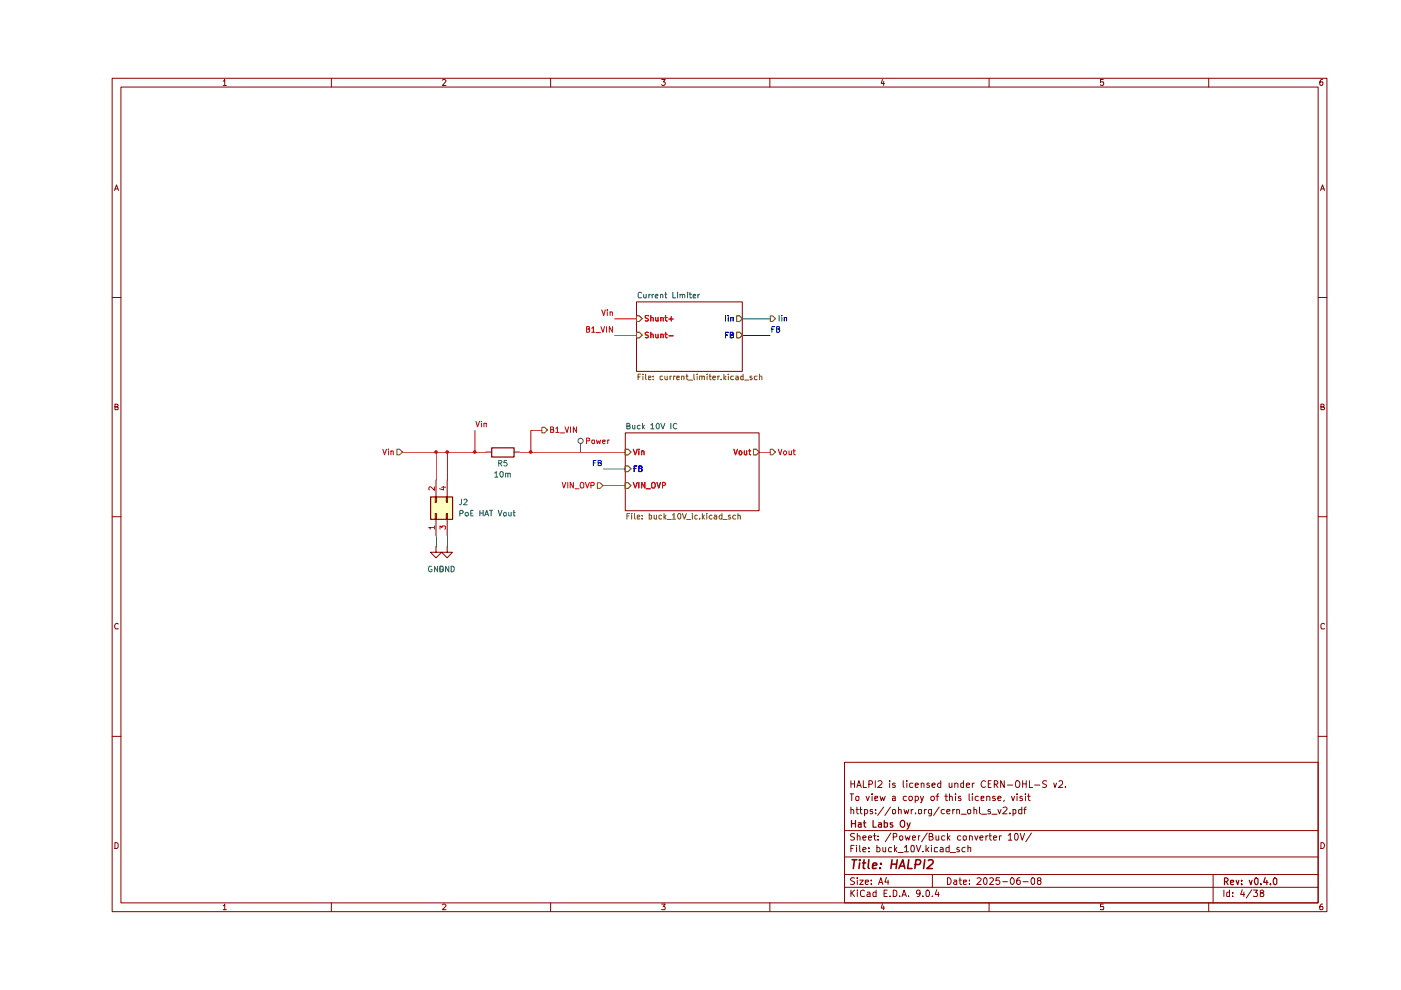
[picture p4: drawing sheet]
<svg xmlns="http://www.w3.org/2000/svg" width="297mm" height="210mm" viewBox="0 0 297 210" stroke-linecap="round" stroke-linejoin="round" font-family="sans-serif">
<g fill="none" stroke="#890000" stroke-width=".21">
<path d="M23.8 16.6h257.5v176.7h-257.5zM25.6 18.5h253.9v172.9h-253.9zM47.3 17.2h.2l.2-.4v1.3M47.3 18.1h.7M70.3 16.6v1.9M93.8 17l.2-.2h.3l.3 .3-.8 1h.8M116.7 16.6v1.9M140.3 16.8h.7l-.4 .6 .4 .1v.4l-.2 .2h-.4l-.1-.2M163.2 16.6v1.9M187.1 16.8l-.3 .9h.7M187.4 17.3v.8M209.7 16.6v1.9"/>
<path d="M233.9 16.8h-.6v.6h.6l.1 .1-.1 .5-.4 .1-.2-.2M256.3 16.6v1.9M280.4 16.8h-.3a.93 .93 0 0 0-.2 1.2h.5l.1-.5-.1-.1h-.5l-.1 .1M24.3 40.4l.4-1.2 .4 1.2M24.4 40h.6M280 40.4l.4-1.2 .4 1.2M280.1 40h.6M23.8 63.1h1.8M279.5 63.1h1.8M24.4 86.3h.4l.2-.3v-.2l-.6-.1v1.2h.6v-.5l-.2-.1M280.1 86.3l.6-.1v-.4l-.6-.1v1.2h.6l.1-.4-.3-.2M23.8 109.6h1.8"/>
<path d="M279.5 109.6h1.8M25 132.3l-.1-.1a.66 .66 0 0 0-.6 .4 .66 .66 0 0 0 .2 .7h.5M280.8 132.3l-.4-.1-.3 .3v.6l.1 .2h.6M23.8 156.1h1.8M279.5 156.1h1.8M24.4 178.6h.3l.3 .4v.6l-.3 .3h-.3zM179.1 161.6h100.4v29.8h-100.4zM179.1 176.1h100.4M180.2 168.3h.8M180.4 171.7l.4-.1 .2 .2v.8M180.4 165.5v1.5M180.4 171.1v1.5"/>
<path d="M180.4 179.9h.4M180.4 166.2h.8M180.6 168.3v1.5M181.1 179.2h-.7v1.4M181.2 176.8l-.6-.1-.3 .3 .1 .3 .7 .2 .1 .2a.51 .51 0 0 1-.3 .4 .51 .51 0 0 1-.6 0M181.2 165.5v1.5M181.5 168.9h.6l-.1 .8h-.5zM181.5 171.6h.5M181.6 179.2v.1M181.6 179.7v.9M181.7 171.1v1.2l.3 .3M181.7 167l.4-1.5 .5 1.5"/>
<path d="M181.8 177.3l.3-.1 .3 .2v.7M181.8 176.7v1.4M181.8 166.5h.6M182.3 179.2v1.2l.1 .2M182.3 171.6h.5M182.4 171.1v1.2l.4 .3M183 177.6l.6-.1-.1-.2-.4-.1-.1 .2v.7h.5M183 165.5v1.5h.7M183.3 171.7h.6l.1 .6a.45 .45 0 0 1-.7 .2M183.3 171.6v1.4M183.6 168.8l.4 1 .3-1M184.1 177.6l.7-.1-.1-.2-.4-.1-.2 .2 .1 .7h.5"/>
<path d="M184.2 179.7v.2M184.2 166.3h.5a.41 .41 0 0 0 .3-.4 .41 .41 0 0 0-.3-.4h-.5v1.5M184.9 168.3v.2M184.9 168.8v1M185 171.7l-.4-.1-.1 .2 .1 .2 .4 .1v.4h-.5M185.2 177.2h.5M185.4 176.7v1.2l.3 .2M185.5 169.2h.6v-.3h-.6v.8h.6M185.6 165.5v1.5M185.7 172.4v.2M185.7 171.7v.1M185.9 179.2v1.4l.6-.1a.6 .6 0 0 0-.2-.8h-.4"/>
<path d="M186.2 178v.1M186.2 177.3v.1M186.2 165.7l.6-.2 .2 .4-.1 .3-.8 .8h.9M186.6 168.8l.2 1 .3-.7 .3 .7 .3-1M187.2 179.7l.1 .9 .5-.1M187.4 171.1l-1.3 1.8M187.8 179.7v.9M188.6 165.5v.2M188.6 166v1M188.8 171.1l-1.2 1.8M188.9 176.6l-1.2 1.9M189 179.7h-.4a.59 .59 0 0 0-.1 .9h.5"/>
<path d="M189.2 171.7h.1a.36 .36 0 0 1 .6 .2l-.1 .6-.3 .1-.3-.2zM189.2 168.9h.6v.9M189.4 177.5l.7-.1v-.5l-.2-.2h-.5v1.4M189.6 179.2v1.4M189.8 169.2h-.6v.5h.6M189.8 166.1l-.3-.1-.3 .2 .1 .3h.5v.4h-.6M190.1 179.7l-.5 .6M190.5 171.7h.6v.9M190.5 171.1v1.5M190.7 177.3h.1a.36 .36 0 0 1 .6 .2l-.1 .6h-.3l-.3-.1zM191.5 165.5v1.3l.2 .2M191.7 171.6l.2 1 .3-.7 .2 .7 .3-1"/>
<path d="M191.8 179.7l.4-.5v1.4M191.9 177.2l.3 .9 .2-.6 .3 .6 .2-.9M192.2 168.9l-.4-.1-.3 .3v.4l.3 .3 .4-.1M192.3 165.5v.2M192.3 166v1M192.8 168.9h.6v.6l-.2 .3h-.3l-.2-.3zM193.2 179.3h.6l.1 .8-.2 .5-.5-.1zM193.2 171.6v1M193.4 177.6l.7-.1-.1-.2-.4-.1-.2 .2 .1 .7h.5M193.5 166.1l-.4-.1-.2 .2v.7h.6M193.6 171.6l-.4 .3M194 168.9l.5-.1 .2 .3v.4l-.2 .3-.5-.1"/>
<path d="M194 166.5l.7-.1-.1-.3-.4-.1-.2 .2v.6l.2 .2 .4-.1M194 168.8v1.4M194.1 172.4v.2M194.3 179.2l.4 1.4 .5-1.4M194.7 171.7h.7l-.1 .8-.3 .1-.3-.2zM194.7 177.2v.9M195.1 177.2l-.4 .1v.2M195.1 168.8l.4 1M195.3 166.2l.2-.2 .4 .2v.8M195.3 166v1M195.8 168.8l-.4 1.3-.3 .1M196 171.6v1"/>
<path d="M196.3 179.2v1.4M196.4 171.6l-.4 .3M196.6 176.6l-1.2 1.9M196.9 179.7l-.6 .6M197 177.4l.7-.1 .1-.3-.3-.3h-.5v1.4h.5l.4-.2v-.3l-.4-.2M197 166.1l-.3-.1-.2 .3 .1 .2h.3l.2 .3-.2 .2-.4-.1M197.4 168.9l.5-.1 .2 .3v.4l-.2 .3h-.3l-.3-.3zM197.5 179.2v.1M197.5 171.6v1.1l-.2 .3h-.4M197.5 171.7l-.4-.1-.3 .3 .1 .6h.6M197.5 179.7v.9M197.6 166.5l.7-.1-.2-.4-.5 .2v.6l.3 .2 .3-.1"/>
<path d="M198.4 177.2v.9h.4l.2-.1M198.4 168.8h.6M198.8 179.7h-.4l-.3 .1v.7l.7 .1M199 168.3l-.3 .3v1.2M199 177.2v.9M199.1 171.1l-1.2 1.8M199.4 179.7h.3l.3 .2v.7h-.6l-.1-.3 .7-.3M199.5 166.1l-.5-.1-.2 .3v.4l.2 .3 .5-.1M199.5 165.5v1.5M200.2 171.7l-.4-.1-.3 .3v.4l.3 .3 .4-.1M200.3 177.3l-.4-.1-.3 .3 .1 .6h.6M200.3 168.8h.6"/>
<path d="M200.6 168.3v1.4l.3 .1M200.7 172h.7l-.2-.4h-.3l-.2 .2v.5l.2 .3 .4-.1M200.9 176.7v1.4M201 177.5l.4 .6M201.2 179.2v1.4h-.6v-.8l.2-.1h.4M201.2 166v.9l.4 .1 .2-.2M201.3 168.9l.4-.1 .2 .2v.8M201.3 168.3v1.5M201.4 177.2l-.5 .5M201.8 166v1M202 171.6v1M202.4 171.6l-.4 .3"/>
<path d="M202.4 166.2l.3-.2 .4 .2v.8M202.4 166v1M202.6 168.3v.2M202.6 168.8v1M202.8 171.7l.5-.1 .1 .2v.8M202.8 171.6v1M203.4 179.7h-.3l-.3 .2 .6 .4v.3h-.6M203.7 177.3l-.4-.1-.3 .3 .1 .6h.6M203.7 168.9l-.3-.1-.2 .3 .1 .1h.3l.2 .4-.2 .2-.4-.1M203.8 172.6h1.1M204.3 177.3h.6l-.1 .8h-.5zM204.3 166.1l-.4-.1-.2 .2v.6l.2 .2 .4-.1"/>
<path d="M204.3 165.5v1.5M204.6 179.7h-.3l-.4 .3 .2 .6h.5M204.9 166.5l.7-.1v-.3l-.5-.1-.2 .2v.6l.2 .2 .5-.1M205.2 179.8l.3-.1h.3v.9M205.2 171.7h.6l-.1 .8h-.5zM205.2 179.2v1.4M205.5 168.3v1.3l.1 .2M205.6 177.3l.3-.1 .2 .2v.7M205.6 177.2v.9M206.1 168.3v.2M206.1 166v1M206.1 168.8v1"/>
<path d="M206.5 171.7l.3-.1 .3 .2v.8M206.5 171.1v1.5M206.6 166l-.5 .3M206.7 177.2l.3 .9 .3-.9M207.4 168.9h-.6l-.1 .6a.45 .45 0 0 0 .7 .2M207.7 171.1v1.2l.2 .3M207.8 177.6l.6-.1-.1-.3-.5 .2v.5l.2 .2h.4M208 169.2h.6v-.3h-.6v.8h.6M208.1 172.6h1.1M208.9 165.7v-.1a.7 .7 0 0 0-.9 .5 .7 .7 0 0 0 .5 .9l.4-.2M209 177.2v.9M209.2 168.9l.4-.1 .3 .2v.8"/>
<path d="M209.2 168.8v1M209.5 177.2l-.5 .3M209.5 166.2h.5M209.7 177.2h.5M209.9 176.7v1.2l.3 .2M210 171.7l-.4-.1-.1 .2v.2l.5 .1v.4h-.5M210.1 165.5h-.6v1.5h.6M210.3 172.6h1.1M210.6 177.6l.7-.1-.1-.2-.4-.1-.2 .2 .1 .7h.5M210.8 166.3l.7-.1a.45 .45 0 0 0-.2-.7h-.5v1.5M211 168.9h-.5v.3l.5 .1 .1 .3-.3 .2-.3-.1M211.1 166.3l.5 .7"/>
<path d="M211.6 171.6l.3 1 .3-1M211.6 169.2h.6v-.3l-.5-.1-.1 .2v.6l.1 .2 .5-.1M211.9 177.2v.9M212.3 177.2l-.4 .3M212.7 171.3l.6-.2 .2 .4-.9 1.1h.9M212.9 169.7l-.1 .2M212.9 165.5v1.5l-.7-1.5v1.5M213.6 166.5h1.1M213.8 177.1l.4-.4v1.4M213.8 178.1h.7M214.1 172.4v.2M214.4 168.8l.4 1 .3-1"/>
<path d="M214.8 171.7h.6v.7l-.3 .2-.3-.1M214.8 171.6v1.4M215.4 176.7a.78 .78 0 0 1 .6 .6 .78 .78 0 0 1-.3 .8h-.3l-.3-.2v-.9zM215.5 165.6l.1-.1a.73 .73 0 0 1 .7 .7 .73 .73 0 0 1-.7 .8l-.2-.2-.1-.3zM215.6 168.3v.2M215.6 168.8v1M216.3 176.7l.4 1.4 .5-1.4M216.6 171.7h-.6v.7l.2 .2 .4-.1M216.6 171.1v1.5M216.7 168.9l-.3-.1-.2 .3 .1 .1h.3l.2 .4-.2 .2-.4-.1M216.8 166.2h.8M216.8 165.5v1.5"/>
<path d="M217.1 171.6h.5M217.4 168.3v.2M217.4 168.8v1M217.6 171.1l-.4 .3v1.2M217.6 165.5v1.5M217.8 168.8h.6M218.1 168.3v1.3l.3 .2M218.3 165.5v1.5h.6M218.7 176.6l-1.2 1.9M219.4 166.5h1.1M221.9 165.6l-.6-.1-.2 .4 .1 .3 .5 .2 .2 .3a.6 .6 0 0 1-.8 .2M223.4 166l.3 1 .3-1"/>
<path d="M224.5 165.7l.2-.2 .5 .1 .1 .6-.9 .8h.9M225.9 166.8v.2M280.1 178.6a.65 .65 0 0 1 .7 .7 .65 .65 0 0 1-.7 .6zM47.3 192h.2l.2-.3v1.2M47.3 192.9h.7M70.3 191.4v1.9M93.8 191.9l.2-.2h.3l.3 .2-.8 1h.8M116.7 191.4v1.9M140.3 191.7h.7l-.4 .5 .4 .2v.3l-.1 .2-.6-.1M163.2 191.4v1.9M179.1 188.1h100.4M179.1 185.4h100.4"/>
<path d="M179.1 181.7h100.4M180.4 188.7v1.4M180.6 189.3l.6 .8M181.2 186.2l-.6-.1-.3 .3 .3 .4 .6 .3a.51 .51 0 0 1-.3 .4 .51 .51 0 0 1-.6 0M181.2 188.7l-.8 .8M181.8 188.7v.2M181.8 186.1v.2M181.8 186.6v.9M181.8 189.1v1M182.3 186.6h.7l-.7 .9h.7M183 180.2l.6-.2-.1-.3h-.4l-.1 .2v.7h.5M183.3 188.9l-.4-.2-.5 .4 .1 .8 .2 .2 .6-.1"/>
<path d="M183.5 187l.6-.1v-.3h-.6v.2v.7h.6M183.9 189.2l.4-.1 .2 .3v.7h-.6l-.1-.4 .7-.2M184.2 180.5v.1M184.7 187.4v.1M184.7 186.6v.2M185.7 188.7v1.4h-.5v-.9h.5M186.3 187.5l.5-1.4 .4 1.4M186.4 187.1h.6M187.1 191.6l-.3 .9h.7M187.4 192.1v.8M187.4 189.4h.5M187.9 186l-.3 1h.9"/>
<path d="M188.1 188.7h-.7v1.4h.7M188.3 186.6v.9M188.7 190v.1M189.4 188.7h.3l.4 .4v.6l-.2 .4h-.5zM189.8 180.1l.3 .5M190.4 180.8h1.1M190.7 190v.1M191.2 190.1l.5-1.4 .5 1.4M191.3 189.7h.7M191.8 180.6h.8M192.6 190v.1M195.1 189.3v.2l-.6 .1-.2-.3v-.3l.2-.3 .6 .2v.8l-.3 .4h-.3"/>
<path d="M195.7 190v.1M195.7 180.5v.1M196.5 180.1l.4 .5M196.6 188.7a.78 .78 0 0 1 .6 .6 .78 .78 0 0 1-.3 .8h-.4l-.2-.3v-.8zM197.7 190v.1M197.7 185.4v2.7M198.6 188.6l-.3 1.1h.8M199 189.1v1M200.9 186.1a.72 .72 0 0 1 .8 .7 .72 .72 0 0 1-.8 .7zM201.5 180.8h1.1M202.3 186.6h.5v.9M202.8 186.9h-.4l-.2 .3 .2 .3h.4"/>
<path d="M203.4 186.6h.5M203.5 186.1v1.2l.4 .2M204.3 187l.6-.1v-.3h-.6v.9h.6M205.6 187.4v.1M205.6 186.6v.2M207.2 186.3v-.1a.47 .47 0 0 1 .8 .3l-.9 1h.9M208.6 186.3l.3-.2a.8 .8 0 0 1 .4 .7 .8 .8 0 0 1-.4 .7l-.3-.1-.1-.5zM209.7 191.4v1.9M209.9 186.3l.1-.2h.4l.2 .4-.8 1h.8M211.9 186.1h-.7l-.1 .7 .3-.2 .4 .1 .2 .6a.52 .52 0 0 1-.9 .1M212.6 186.9h1M214.5 186.1a.75 .75 0 0 1 .6 .7 .75 .75 0 0 1-.6 .7 .92 .92 0 0 1 0-1.4z"/>
<path d="M216.2 186.1l-.5 .2a1.02 1.02 0 0 0 .1 1.2l.5-.1v-.6l-.5-.2-.3 .3M216.9 186.9h1.1M218.8 186.2l.3-.1 .3 .3v.9l-.3 .2a.78 .78 0 0 1-.6-.5 .78 .78 0 0 1 .3-.8zM220.2 186.7l-.3-.3 .3-.3 .4 .1v.4a.56 .56 0 0 0-.5 .2 .56 .56 0 0 0-.1 .7h.6l.1-.6-.2-.2M233.9 191.7h-.6v.6l.6-.1 .1 .2-.1 .5-.6-.1M256.3 191.4v1.9M257.2 185.4v6M259.5 188.7v1.4M260.7 188.7v1.4h-.5l-.1-.8 .2-.2 .4 .1M261.4 190v.1M261.4 189.2v.2M263.4 188.6l-.4 1.1h.9"/>
<path d="M263.7 189.1v1M265.4 188.6l-1.2 1.8M265.8 188.7h.8l-.4 .5 .4 .3-.1 .6-.7-.1M267.4 189.3l-.2-.2v-.2l.5-.2 .3 .4-.8 .4 .1 .6 .6-.1 .1-.4-.3-.3M280.4 191.7h-.3a.93 .93 0 0 0-.2 1.2h.5l.1-.5-.1-.2h-.5l-.1 .2"/>
</g>
<g fill="none" stroke="#890000" stroke-width=".25">
<path d="M180.5 173.9v1.5M180.5 174.6h.9M181.4 173.9v1.5M182 174.5h.6v.9M182.6 174.8l-.6 .1v.4h.6M183.1 174.5h.5M183.2 173.9v1.2l.4 .3M185.1 173.9v1.5h.7M186.3 174.5h.5l.1 .9M186.9 174.8h-.5l-.2 .2 .2 .4 .5-.1M187.5 174.5h.7v.7l-.3 .2-.4-.1M187.5 173.9v1.5"/>
<path d="M189.3 174.5h-.5v.3l.5 .3-.2 .3-.3-.1M191.2 173.9h.3l.3 .3v.9l-.3 .3h-.3a.89 .89 0 0 1 0-1.5zM192.3 174.5l.3 .9M193 174.5l-.5 1.2-.2 .1M259.6 186.9h.5l.3-.3v-.2l-.3-.3h-.5v1.5M260 186.9l.4 .7M260.9 187.1l.7-.1-.1-.4h-.5l-.1 .2 .1 .7h.5M262.1 186.6l.3 1 .3-1M263.3 187.4v.2M263.3 186.6v.2M264.9 186.6l.3 1 .3-1M266.1 186.2l.3-.1 .3 .3v.8l-.3 .4a.9 .9 0 0 1-.3-1.4z"/>
<path d="M267.3 187.4v.2M268.3 186.1l-.4 1h.9M268.6 186.6v1M269.4 187.4v.2M270.1 186.2l.3-.1 .3 .3v.8l-.3 .4a.9 .9 0 0 1-.3-1.4z"/>
</g>
<g fill="none" stroke="#890000" stroke-width=".34">
<path d="M180.7 182.3h1M181.2 182.3l-.3 1.8M182.3 182.3v.2M182.3 183l-.2 1.1M182.9 183h.6M183.2 182.3l-.2 1.8h.4M184.2 182.3l-.1 1.6 .2 .2M185 183.6l.9-.2-.1-.4h-.6l-.2 .9 .2 .2h.5M186.6 184v.1M186.8 183v.2M189 183.2h1.1M189.1 182.3l-.2 1.8"/>
<path d="M190.2 182.3l-.2 1.8M190.6 184.1l.8-1.8 .4 1.8M190.8 183.6h.9M192.7 182.3l-.3 1.8h1M194 183.3h.8l.3-.2a.5 .5 0 0 0-.2-.8h-.7l-.2 1.8M196.1 182.3l-.3 1.8M196.8 182.5l.3-.2 .6 .1a.51 .51 0 0 1 0 .7l-1.2 1h1.2"/>
</g>
<path d="M156.2 67h.6l.6 .6-.6 .6h-.6z" fill="#fff"/>
<path d="M156.2 67h.6l.6 .6-.6 .6h-.6z" fill="none" stroke="#735600" stroke-width=".21"/>
<path d="M153.8 66.9v1.2M154.4 66.9v.1M154.4 67.3v.8M154.9 67.4l.5-.1v.8M154.9 67.3v.8" fill="none" stroke="#0400c6" stroke-width=".21"/>
<path d="M134.9 70.4h.6l.6 .6-.6 .6h-.6z" fill="#fff"/>
<path d="M134.9 70.4h.6l.6 .6-.6 .6h-.6z" fill="none" stroke="#735600" stroke-width=".21"/>
<path d="M137.5 70.5h-.7v.4l.7 .4-.3 .3-.4-.1M138 71l.4-.1 .1 .7M138 70.4v1.2M139 70.9v.6l.2 .1 .3-.1M139.5 70.9v.7M140.1 71l.4-.1 .1 .7M140.1 70.9v.7M141 70.9h.5M141.1 70.4v1.1l.4 .1M141.8 71.2h.9" fill="none" stroke="#ca0000" stroke-width=".21"/>
<path d="M134.9 67h.6l.6 .6-.6 .6h-.6z" fill="#fff"/>
<path d="M134.9 67h.6l.6 .6-.6 .6h-.6z" fill="none" stroke="#735600" stroke-width=".21"/>
<path d="M137.5 67h-.7v.3l.7 .4-.3 .4-.4-.1M138 67.4l.4-.1 .1 .8M138 66.9v1.2M139 67.3v.6l.2 .2 .3-.1M139.5 67.3v.8M140.1 67.4l.4-.1 .1 .8M140.1 67.3v.8M141 67.3h.5M141.1 66.9v1l.4 .2M141.8 67.6h.9M142.3 67.1v1" fill="none" stroke="#ca0000" stroke-width=".21"/>
<path d="M156.2 70.4h.6l.6 .6-.6 .6h-.6z" fill="#fff"/>
<path d="M156.2 70.4h.6l.6 .6-.6 .6h-.6z" fill="none" stroke="#735600" stroke-width=".21"/>
<path d="M153.8 71h.4M154.4 70.4h-.6v1.2M154.8 71h.5l.1-.1v-.4l-.1-.1h-.5v1.2l.6-.1 .1-.3-.2-.2" fill="none" stroke="#0400c6" stroke-width=".21"/>
<g fill="#fff">
<path d="M134.9 64h22.5v14.7h-22.5z"/>
<path d="M159.8 95.2h.5l.6 .6-.6 .6h-.5z"/>
</g>
<path d="M159.8 95.2h.5l.6 .6-.6 .6h-.5z" fill="none" stroke="#735600" stroke-width=".21"/>
<path d="M155.6 95.2l.3 1.2 .5-1.2M156.7 95.8l.2-.2 .3 .1v.7h-.3l-.2-.1zM157.8 95.6v.7l.2 .1 .3-.1M158.3 95.6v.8M158.7 95.6h.5M158.9 95.2v1.2h.3" fill="none" stroke="#ca0000" stroke-width=".21"/>
<path d="M132.6 98.8h.6l.6 .6-.6 .6h-.6z" fill="#fff"/>
<path d="M132.6 98.8h.6l.6 .6-.6 .6h-.6z" fill="none" stroke="#735600" stroke-width=".21"/>
<path d="M134.4 99.3h.5M135 98.8h-.6v1.2M135.5 99.3h.5l.1-.3-.1-.2h-.5v1.2h.5l.1-.2v-.3l-.2-.2" fill="none" stroke="#0400c6" stroke-width=".21"/>
<path d="M132.6 95.2h.6l.6 .6-.6 .6h-.6z" fill="#fff"/>
<path d="M132.6 95.2h.6l.6 .6-.6 .6h-.6z" fill="none" stroke="#735600" stroke-width=".21"/>
<path d="M134.3 95.2l.4 1.2 .4-1.2M135.5 95.2v.1M135.5 95.6v.8M136 95.8l.2-.2 .4 .2v.6M136 95.6v.8" fill="none" stroke="#ca0000" stroke-width=".21"/>
<path d="M132.6 102.4h.6l.6 .6-.6 .5h-.6z" fill="#fff"/>
<path d="M132.6 102.4h.6l.6 .6-.6 .5h-.6z" fill="none" stroke="#735600" stroke-width=".21"/>
<path d="M134.3 102.3l.4 1.2 .4-1.2M135.5 102.3v1.2M136.7 102.3v1.2l-.7-1.2v1.2M137 103.6h.9M138.2 102.4l.5-.1a.86 .86 0 0 1 .1 1.2h-.5l-.1-.2zM139.3 102.3l.4 1.2 .3-1.2M140.4 103h.5l.2-.5-.2-.2h-.5v1.2" fill="none" stroke="#ca0000" stroke-width=".21"/>
<path d="M132.6 91.8h28.3v16.5h-28.3z" fill="#fff"/>
<path d="M91.3 105.3h4.6v4.8h-4.6z" fill="#ffffbf"/>
<path d="M156.2 67h.6l.6 .6-.6 .6h-.6z" fill="#fff"/>
<path d="M156.2 67h.6l.6 .6-.6 .6h-.6z" fill="none" stroke="#735600" stroke-width=".21"/>
<path d="M153.8 66.9v1.2M154.4 66.9v.1M154.4 67.3v.8M154.9 67.4l.5-.1v.8M154.9 67.3v.8" fill="none" stroke="#0400c6" stroke-width=".21"/>
<path d="M134.9 70.4h.6l.6 .6-.6 .6h-.6z" fill="#fff"/>
<path d="M134.9 70.4h.6l.6 .6-.6 .6h-.6z" fill="none" stroke="#735600" stroke-width=".21"/>
<path d="M137.5 70.5h-.7v.4l.7 .4-.3 .3-.4-.1M138 71l.4-.1 .1 .7M138 70.4v1.2M139 70.9v.6l.2 .1 .3-.1M139.5 70.9v.7M140.1 71l.4-.1 .1 .7M140.1 70.9v.7M141 70.9h.5M141.1 70.4v1.1l.4 .1M141.8 71.2h.9" fill="none" stroke="#ca0000" stroke-width=".21"/>
<path d="M134.9 67h.6l.6 .6-.6 .6h-.6z" fill="#fff"/>
<path d="M134.9 67h.6l.6 .6-.6 .6h-.6z" fill="none" stroke="#735600" stroke-width=".21"/>
<path d="M137.5 67h-.7v.3l.7 .4-.3 .4-.4-.1M138 67.4l.4-.1 .1 .8M138 66.9v1.2M139 67.3v.6l.2 .2 .3-.1M139.5 67.3v.8M140.1 67.4l.4-.1 .1 .8M140.1 67.3v.8M141 67.3h.5M141.1 66.9v1l.4 .2M141.8 67.6h.9M142.3 67.1v1" fill="none" stroke="#ca0000" stroke-width=".21"/>
<path d="M156.2 70.4h.6l.6 .6-.6 .6h-.6z" fill="#fff"/>
<path d="M156.2 70.4h.6l.6 .6-.6 .6h-.6z" fill="none" stroke="#735600" stroke-width=".21"/>
<path d="M153.8 71h.4M154.4 70.4h-.6v1.2M154.8 71h.5l.1-.1v-.4l-.1-.1h-.5v1.2l.6-.1 .1-.3-.2-.2" fill="none" stroke="#0400c6" stroke-width=".21"/>
<path d="M134.9 64h22.5v14.7h-22.5z" fill="none" stroke="#890000" stroke-width=".21"/>
<path d="M159.8 95.2h.5l.6 .6-.6 .6h-.5z" fill="#fff"/>
<path d="M159.8 95.2h.5l.6 .6-.6 .6h-.5z" fill="none" stroke="#735600" stroke-width=".21"/>
<path d="M155.6 95.2l.3 1.2 .5-1.2M156.7 95.8l.2-.2 .3 .1v.7h-.3l-.2-.1zM157.8 95.6v.7l.2 .1 .3-.1M158.3 95.6v.8M158.7 95.6h.5M158.9 95.2v1.2h.3" fill="none" stroke="#ca0000" stroke-width=".21"/>
<path d="M132.6 98.8h.6l.6 .6-.6 .6h-.6z" fill="#fff"/>
<path d="M132.6 98.8h.6l.6 .6-.6 .6h-.6z" fill="none" stroke="#735600" stroke-width=".21"/>
<path d="M134.4 99.3h.5M135 98.8h-.6v1.2M135.5 99.3h.5l.1-.3-.1-.2h-.5v1.2h.5l.1-.2v-.3l-.2-.2" fill="none" stroke="#0400c6" stroke-width=".21"/>
<path d="M132.6 95.2h.6l.6 .6-.6 .6h-.6z" fill="#fff"/>
<path d="M132.6 95.2h.6l.6 .6-.6 .6h-.6z" fill="none" stroke="#735600" stroke-width=".21"/>
<path d="M134.3 95.2l.4 1.2 .4-1.2M135.5 95.2v.1M135.5 95.6v.8M136 95.8l.2-.2 .4 .2v.6M136 95.6v.8" fill="none" stroke="#ca0000" stroke-width=".21"/>
<path d="M132.6 102.4h.6l.6 .6-.6 .5h-.6z" fill="#fff"/>
<path d="M132.6 102.4h.6l.6 .6-.6 .5h-.6z" fill="none" stroke="#735600" stroke-width=".21"/>
<path d="M134.3 102.3l.4 1.2 .4-1.2M135.5 102.3v1.2M136.7 102.3v1.2l-.7-1.2v1.2M137 103.6h.9M138.2 102.4l.5-.1a.86 .86 0 0 1 .1 1.2h-.5l-.1-.2zM139.3 102.3l.4 1.2 .3-1.2M140.4 103h.5l.2-.5-.2-.2h-.5v1.2" fill="none" stroke="#ca0000" stroke-width=".21"/>
<path d="M132.6 91.8h28.3v16.5h-28.3z" fill="none" stroke="#890000" stroke-width=".21"/>
<path d="M84.1 95.2h.6l.6 .6-.6 .6h-.6z" fill="#fff"/>
<path d="M84.1 95.2h.6l.6 .6-.6 .6h-.6z" fill="none" stroke="#735600" stroke-width=".21"/>
<g fill="none" stroke="#ca0000" stroke-width=".21">
<path d="M124.4 69.8h.5l.1-.5h-.6v1.1h.6v-.4l-.2-.2M125.5 69.6l.3-.3v1.1M125.5 70.4h.6M126.4 70.5h.9M127.4 69.3l.4 1.1 .4-1.1M127.6 65.7l.4 1.2 .3-1.2M128.6 69.3v1.1M128.8 65.7v.1M128.8 66.1v.8M129.4 66.2l.4-.1 .1 .8M129.4 66.1v.8M129.9 69.3v1.1l-.7-1.1v1.1"/>
<path d="M81.2 95.2l.3 1.2 .4-1.2M82.4 95.2v.1M82.4 95.6v.8M82.9 95.8l.1-.2 .4 .1v.7M82.9 95.6v.8M100.9 89.3l.3 1.2 .5-1.2M102.1 89.3v.1M102.1 89.7v.8M102.6 89.8l.5-.1v.8M102.6 89.7v.8"/>
</g>
<path d="M104.3 95h4.7v1.9h-4.7z" fill="none" stroke="#890000" stroke-width=".25"/>
<path d="M103 95.8h1.2M109 95.8h1.1" fill="none" stroke="#890000" stroke-width=".21"/>
<path d="M114.9 90.6h.6l.6 .6-.6 .6h-.6z" fill="#fff"/>
<path d="M114.9 90.6h.6l.6 .6-.6 .6h-.6z" fill="none" stroke="#735600" stroke-width=".21"/>
<path d="M116.7 91.1h.5l.1-.2v-.3l-.6-.1v1.2h.5l.2-.4-.2-.2M117.8 90.8l.4-.3v1.2M117.8 91.7h.7M118.8 91.8h.9M119.8 90.5l.4 1.2 .4-1.2M121 90.5v1.2M122.2 90.5v1.2l-.6-1.2v1.2" fill="none" stroke="#ca0000" stroke-width=".21"/>
<path d="M91.3 105.4h4.7v4.7h-4.7z" fill="none" stroke="#890000" stroke-width=".25"/>
<path d="M92.3 108.9h.2v1.2h-.2zM92.3 105.3h.2v1.2h-.2zM92.4 115.9v1.2h1.2l-1.2 1.2-1.1-1.2h1.1M92.4 115.9h.1M92.4 101.8v3.5M92.4 110.1v3.5M94.6 108.9h.3v1.2h-.3zM94.6 105.3h.3v1.2h-.3zM94.8 115.9v1.2h1.1l-1.1 1.2-1.2-1.2h1.2M94.8 115.9h.1M94.8 101.8v3.5M94.8 110.1v3.5" fill="none" stroke="#890000" stroke-width=".21"/>
<path d="M92.1 111.8h-1.2l.4 .4M92.1 103.2v.8l-.8-.8-.4 .3 .1 .4M92.1 111.5v.7M93.3 112.2v-.7l.4 .3 .1-.3h.5l.2 .2v.3l-.2 .2M93.6 103.3h.9M94.1 103.1v.8l-.9-.3" fill="none" stroke="#b00000" stroke-width=".21"/>
<path d="M163.6 69.8h.5M164.2 69.3h-.6v1.1M164.7 69.8h.5l.1-.5h-.6v1.1h.6v-.4l-.2-.2" fill="none" stroke="#0400c6" stroke-width=".21"/>
<path d="M163.3 67h.5l.6 .6-.6 .6h-.5z" fill="#fff"/>
<path d="M163.3 67h.5l.6 .6-.6 .6h-.5z" fill="none" stroke="#735600" stroke-width=".21"/>
<path d="M165.2 66.9v1.2M165.8 66.9v.1M165.8 67.3v.8M166.3 67.4l.5-.1v.8M166.3 67.3v.8M125.8 98.1h.4M126.4 97.6h-.6v1.1M126.8 98.1h.5l.2-.1-.2-.4h-.5v1.1h.6l.1-.4-.3-.2" fill="none" stroke="#0400c6" stroke-width=".21"/>
<path d="M126.6 102.4h.6l.6 .6-.6 .5h-.6z" fill="#fff"/>
<path d="M126.6 102.4h.6l.6 .6-.6 .5h-.6z" fill="none" stroke="#735600" stroke-width=".21"/>
<path d="M119.2 102.3l.3 1.2 .5-1.2M120.4 102.3v1.2M121.6 102.3v1.2l-.7-1.2v1.2M121.9 103.6h.9M123.3 102.3l.5 .1v.9l-.2 .2h-.4a.86 .86 0 0 1 .1-1.2zM124.1 102.3l.4 1.2 .5-1.2M125.3 103h.5l.2-.2v-.4l-.2-.1h-.5v1.2" fill="none" stroke="#ca0000" stroke-width=".21"/>
<g fill="none" stroke="#474747" stroke-width=".21">
<path d="M123.1 94v1.8"/>
<circle cx="123.1" cy="93.5" r=".55"/>
</g>
<path d="M163.3 95.2h.5l.6 .6-.6 .6h-.5z" fill="#fff"/>
<g fill="none" stroke="#735600" stroke-width=".21">
<path d="M135.3 79.9h.4M135.9 79.3h-.6v1.2M136.3 79.3v.1M136.3 79.8v.7M136.9 79.3v1l.2 .2M138.5 79.8v.1M140.4 79.8h-.5v.6h.5M141 79.8v.5l.1 .2 .4-.1M141.5 79.8v.7M142.1 79.8v.7M142.4 79.8h-.3v.1M142.8 79.8v.7"/>
<path d="M143.2 79.8h-.3l-.1 .1M144.5 79.8h.5v.7M144.5 79.8v.7M145.4 79.8h.5M145.6 79.3v1l.3 .2M147.1 79.3v1l.2 .2M147.8 79.3v.1M147.8 79.8v.7M148.3 79.8h.5v.7M148.3 79.8v.7M148.8 79.9l.1-.1h.4v.7M149.9 79.3v.1"/>
<path d="M149.9 79.8v.7M150.4 79.8h.4M150.5 79.3v1.1l.3 .1M152.2 79.8v.7M152.6 79.8h-.3l-.1 .1M153.5 79.3v1.2M153.9 79.8l-.4 .4M154.4 79.3v.1M154.4 79.8v.7M155.5 79.8h-.5l-.1 .5a.36 .36 0 0 0 .6 .1M156 79.8h.4l.1 .7M157.6 79.8h-.6v.6h.6"/>
<path d="M157.6 79.3v1.2M159.4 79.8h-.3l-.1 .1 .5 .4-.2 .2-.3-.1M160.5 79.8h-.4l-.2 .1 .1 .5h.5M161 79.8h.4l.1 .7M161 79.3v1.2M137.5 80.1l.5-.1v-.2h-.5v.6h.5M138.5 80.4v.1M143.5 80.1l.5-.1v-.2h-.5v.6h.5M146 80.6h.9M151.1 80.1l.6-.1-.1-.2h-.4l-.1 .1v.4l.2 .2 .3-.1M152.9 80.4v.1M153.6 80.1l.3 .4"/>
<path d="M156.5 80l-.5 .1-.1 .2 .2 .2 .4-.1M157.9 80.6h.8M163.3 95.2h.5l.6 .6-.6 .6h-.5zM132.9 109.4h.4M133.5 108.9h-.6v1.2M133.9 108.9v.1M133.9 109.2v.9M134.5 108.9v1l.2 .2M135.1 109.6h.5v-.3h-.5v.7h.5M136.1 109.9v.2M136.1 109.3v.1M137.7 109.3l.3-.1 .2 .2v.5l-.2 .2-.3-.1"/>
<path d="M137.7 108.9v1.2M138.7 109.2v.7l.1 .2 .4-.2M139.2 109.2v.9M140.3 109.3l-.4-.1-.2 .3 .1 .5h.5M140.8 108.9v1.2M140.9 109.6l.3 .5M141.2 109.2l-.4 .5M141.5 110.2h.8M142.6 109.2l.3-.3v1.2M142.6 110.1h.6M143.8 108.9h.4l.1 .2v.7l-.2 .3a.71 .71 0 0 1-.3-1.2zM144.7 108.9l.4 1.2 .4-1.2"/>
<path d="M145.6 110.2h.9M146.8 108.9v.1M146.8 109.2v.9M147.8 109.3l-.3-.1-.2 .2v.5l.2 .2 .3-.1M148.3 109.9v.2M148.9 108.9v1.2M149 109.6l.3 .5M149.3 109.2l-.4 .5M149.8 108.9v.1M149.8 109.2v.9M150.9 109.3l-.3-.1-.2 .3v.3l.2 .3 .3-.1M151.5 109.3l.3-.1 .2 .2v.7"/>
<path d="M152 109.6h-.5l-.1 .1 .1 .4 .5-.1M153.1 109.3l-.4-.1-.2 .3 .1 .5h.5M153.1 108.9v1.2M153.3 110.2h.9M154.8 109.3l-.2-.1-.2 .3 .5 .4-.1 .2-.4-.1M155.9 109.3l-.3-.1-.3 .3v.3l.3 .3 .3-.1M156.4 109.4l.2-.2 .4 .2v.7M156.4 108.9v1.2"/>
</g>
<g fill="none" stroke="#ca0000" stroke-width=".21">
<path d="M130.2 71.1h4.8M130.2 67.6h4.8M85.4 95.9h17.7M92.5 95.9v5.9M94.9 95.9v5.9M100.7 91.2v4.7M110.2 95.9h22.4M114.9 91.2h-2.3v4.7M161 95.9h2.4M165 95.2l.4 1.2 .4-1.2M166.1 95.8l.4-.2 .3 .2v.4l-.4 .2-.3-.2zM167.3 95.6v.8h.3l.2-.1"/>
<path d="M167.8 95.6v.8M168.1 95.6h.5M168.3 95.2v1.1l.3 .1M127.9 103h4.7"/>
</g>
<path d="M92.5 113.7v2.3M94.9 113.7v2.3" fill="none" stroke="#009600" stroke-width=".21"/>
<path d="M157.4 67.6h6M157.4 71.1h6M127.9 99.4h4.7" fill="none" stroke="#0400c6" stroke-width=".21"/>
<g fill="none" stroke="#006465" stroke-width=".21">
<path d="M136 62.1l-.4-.1-.3 .3v.6l.2 .3 .5-.1M136.5 62.4l.1 .8 .4-.1M137 62.4v.8M137.6 62.4v.8M137.9 62.4l-.3 .3M138.2 62.4v.8M138.6 62.4l-.4 .3M138.9 62.8l.6-.1-.2-.3-.4 .2v.4l.1 .2h.4M140 62.5l.4-.1 .1 .2v.6M140 62.4v.8M141 62.4h.4M141.1 62v1.2h.3"/>
<path d="M142.6 62v1.2h.6M143.7 62v.1M143.7 62.4v.8M144.2 62.5h.5v.7M144.2 62.4v.8M144.7 62.6l.2-.2 .3 .1v.7M145.8 62v.1M145.8 62.4v.8M146.1 62.4h.5M146.3 62v1l.1 .2h.2M147 62.8l.5-.1v-.2h-.5v.7h.5M148 62.4v.8"/>
<path d="M148.3 62.4l-.3 .3M132.9 90.3h.6l.1-.3-.3-.3h-.4v1.2h.5l.2-.1v-.4l-.3-.1M134.1 90.2v.6l.2 .1 .3-.1M134.6 90.2v.7M135.7 90.3l-.3-.1-.3 .2 .1 .4h.5M136.2 89.7v1.2M136.3 90.5l.3 .4M136.6 90.2l-.4 .4M138 90.1h.2l.1-.4v1.2M138 90.9h.7M139.3 89.8l.2-.1 .3 .3v.7l-.4 .2a.74 .74 0 0 1-.1-1.1zM140.1 89.7l.4 1.2 .5-1.2"/>
<path d="M142.2 89.7v1.2M143.5 89.9l-.3-.2a.6 .6 0 0 0-.5 .6 .6 .6 0 0 0 .5 .6l.3-.1"/>
</g>
<path d="M156.2 67h.6l.6 .6-.6 .6h-.6z" fill="#fff"/>
<path d="M156.2 67h.6l.6 .6-.6 .6h-.6z" fill="none" stroke="#735600" stroke-width=".21"/>
<path d="M153.8 66.9v1.2M154.4 66.9v.1M154.4 67.3v.8M154.9 67.4l.5-.1v.8M154.9 67.3v.8" fill="none" stroke="#0400c6" stroke-width=".21"/>
<path d="M134.9 70.4h.6l.6 .6-.6 .6h-.6z" fill="#fff"/>
<path d="M134.9 70.4h.6l.6 .6-.6 .6h-.6z" fill="none" stroke="#735600" stroke-width=".21"/>
<path d="M137.5 70.5h-.7v.4l.7 .4-.3 .3-.4-.1M138 71l.4-.1 .1 .7M138 70.4v1.2M139 70.9v.6l.2 .1 .3-.1M139.5 70.9v.7M140.1 71l.4-.1 .1 .7M140.1 70.9v.7M141 70.9h.5M141.1 70.4v1.1l.4 .1M141.8 71.2h.9" fill="none" stroke="#ca0000" stroke-width=".21"/>
<path d="M134.9 67h.6l.6 .6-.6 .6h-.6z" fill="#fff"/>
<path d="M134.9 67h.6l.6 .6-.6 .6h-.6z" fill="none" stroke="#735600" stroke-width=".21"/>
<path d="M137.5 67h-.7v.3l.7 .4-.3 .4-.4-.1M138 67.4l.4-.1 .1 .8M138 66.9v1.2M139 67.3v.6l.2 .2 .3-.1M139.5 67.3v.8M140.1 67.4l.4-.1 .1 .8M140.1 67.3v.8M141 67.3h.5M141.1 66.9v1l.4 .2M141.8 67.6h.9M142.3 67.1v1" fill="none" stroke="#ca0000" stroke-width=".21"/>
<path d="M156.2 70.4h.6l.6 .6-.6 .6h-.6z" fill="#fff"/>
<path d="M156.2 70.4h.6l.6 .6-.6 .6h-.6z" fill="none" stroke="#735600" stroke-width=".21"/>
<path d="M153.8 71h.4M154.4 70.4h-.6v1.2M154.8 71h.5l.1-.1v-.4l-.1-.1h-.5v1.2l.6-.1 .1-.3-.2-.2" fill="none" stroke="#0400c6" stroke-width=".21"/>
<path d="M159.8 95.2h.5l.6 .6-.6 .6h-.5z" fill="#fff"/>
<path d="M159.8 95.2h.5l.6 .6-.6 .6h-.5z" fill="none" stroke="#735600" stroke-width=".21"/>
<path d="M155.6 95.2l.3 1.2 .5-1.2M156.7 95.8l.2-.2 .3 .1v.7h-.3l-.2-.1zM157.8 95.6v.7l.2 .1 .3-.1M158.3 95.6v.8M158.7 95.6h.5M158.9 95.2v1.2h.3" fill="none" stroke="#ca0000" stroke-width=".21"/>
<path d="M132.6 98.8h.6l.6 .6-.6 .6h-.6z" fill="#fff"/>
<path d="M132.6 98.8h.6l.6 .6-.6 .6h-.6z" fill="none" stroke="#735600" stroke-width=".21"/>
<path d="M134.4 99.3h.5M135 98.8h-.6v1.2M135.5 99.3h.5l.1-.3-.1-.2h-.5v1.2h.5l.1-.2v-.3l-.2-.2" fill="none" stroke="#0400c6" stroke-width=".21"/>
<path d="M132.6 95.2h.6l.6 .6-.6 .6h-.6z" fill="#fff"/>
<path d="M132.6 95.2h.6l.6 .6-.6 .6h-.6z" fill="none" stroke="#735600" stroke-width=".21"/>
<path d="M134.3 95.2l.4 1.2 .4-1.2M135.5 95.2v.1M135.5 95.6v.8M136 95.8l.2-.2 .4 .2v.6M136 95.6v.8" fill="none" stroke="#ca0000" stroke-width=".21"/>
<path d="M132.6 102.4h.6l.6 .6-.6 .5h-.6z" fill="#fff"/>
<path d="M132.6 102.4h.6l.6 .6-.6 .5h-.6z" fill="none" stroke="#735600" stroke-width=".21"/>
<path d="M134.3 102.3l.4 1.2 .4-1.2M135.5 102.3v1.2M136.7 102.3v1.2l-.7-1.2v1.2M137 103.6h.9M138.2 102.4l.5-.1a.86 .86 0 0 1 .1 1.2h-.5l-.1-.2zM139.3 102.3l.4 1.2 .3-1.2M140.4 103h.5l.2-.5-.2-.2h-.5v1.2" fill="none" stroke="#ca0000" stroke-width=".21"/>
<g fill="#ca0000">
<circle cx="92.4" cy="95.8" r=".38"/>
<circle cx="94.8" cy="95.8" r=".38"/>
<circle cx="100.7" cy="95.8" r=".38"/>
<circle cx="112.5" cy="95.8" r=".38"/>
</g>
<path d="M124.4 93.5h.5l.1-.2v-.3l-.6-.1v1.2M125.5 93.3l.6 .1v.6h-.6zM126.5 93.3l.1 .8 .3-.6 .3 .6 .1-.8M127.7 93.6h.6v-.3h-.5l-.1 .2v.4l.2 .2 .4-.1M128.8 93.3v.8M129.2 93.3h-.3l-.1 .2" fill="none" stroke="#ca0000" stroke-width=".21"/>
<g fill="none" stroke="#006465" stroke-width=".21">
<path d="M105.7 98.2l.6-.1 .1-.3-.2-.2h-.5v1.2M106 98.2l.4 .6M106.2 100h.3l.2 .2v.7l-.3 .3a.71 .71 0 0 1-.2-1.2zM107.4 97.6h-.5l-.1 .5h.6v.6l-.4 .1-.2-.2M97.5 108.9l.6-.1v-.5l-.6-.1v1.2M97.9 105.8v.9l-.2 .3h-.3M98.4 106l.4-.2 .2 .4-.7 .8h.7M98.7 108.7h.5l.1 .5-.2 .2h-.3l-.2-.2zM99.8 108.8h.3M100.3 108.2h-.5v1.2h.5M101.8 108.8h.6M101.8 108.2v1.2"/>
<path d="M102.4 108.2v1.2M102.8 109.4l.4-1.2 .4 1.2M102.9 109.1h.5M103.8 108.2h.7M104.1 108.2v1.2M104.9 100.3l.3-.3v1.2M104.9 101.2h.7M105.6 108.2l.4 1.2 .4-1.2M106.8 108.7h.5v.7h-.5zM107.2 100.5l.1-.2 .4 .1v.8M107.2 100.3v.9M107.7 100.5l.2-.2 .3 .1v.8"/>
<path d="M107.9 108.6v.8l.5-.1M108.4 108.6v.8M108.8 108.6h.4M109 108.2v1.2h.2M91.5 120.1h-.4a.67 .67 0 0 0-.3 .6 .67 .67 0 0 0 .5 .5l.3-.1v-.4h-.3M92.8 120.1v1.1l-.7-1.1v1.1M93.3 120.1h.5l.2 .2v.6l-.4 .3h-.3zM93.9 120.1h-.4a.67 .67 0 0 0-.3 .6 .67 .67 0 0 0 .5 .5l.3-.1v-.4h-.3M95.2 120.1v1.1l-.7-1.1v1.1M95.7 120.1h.4a.66 .66 0 0 1 .2 .7 .66 .66 0 0 1-.6 .4z"/>
</g>
</svg>
